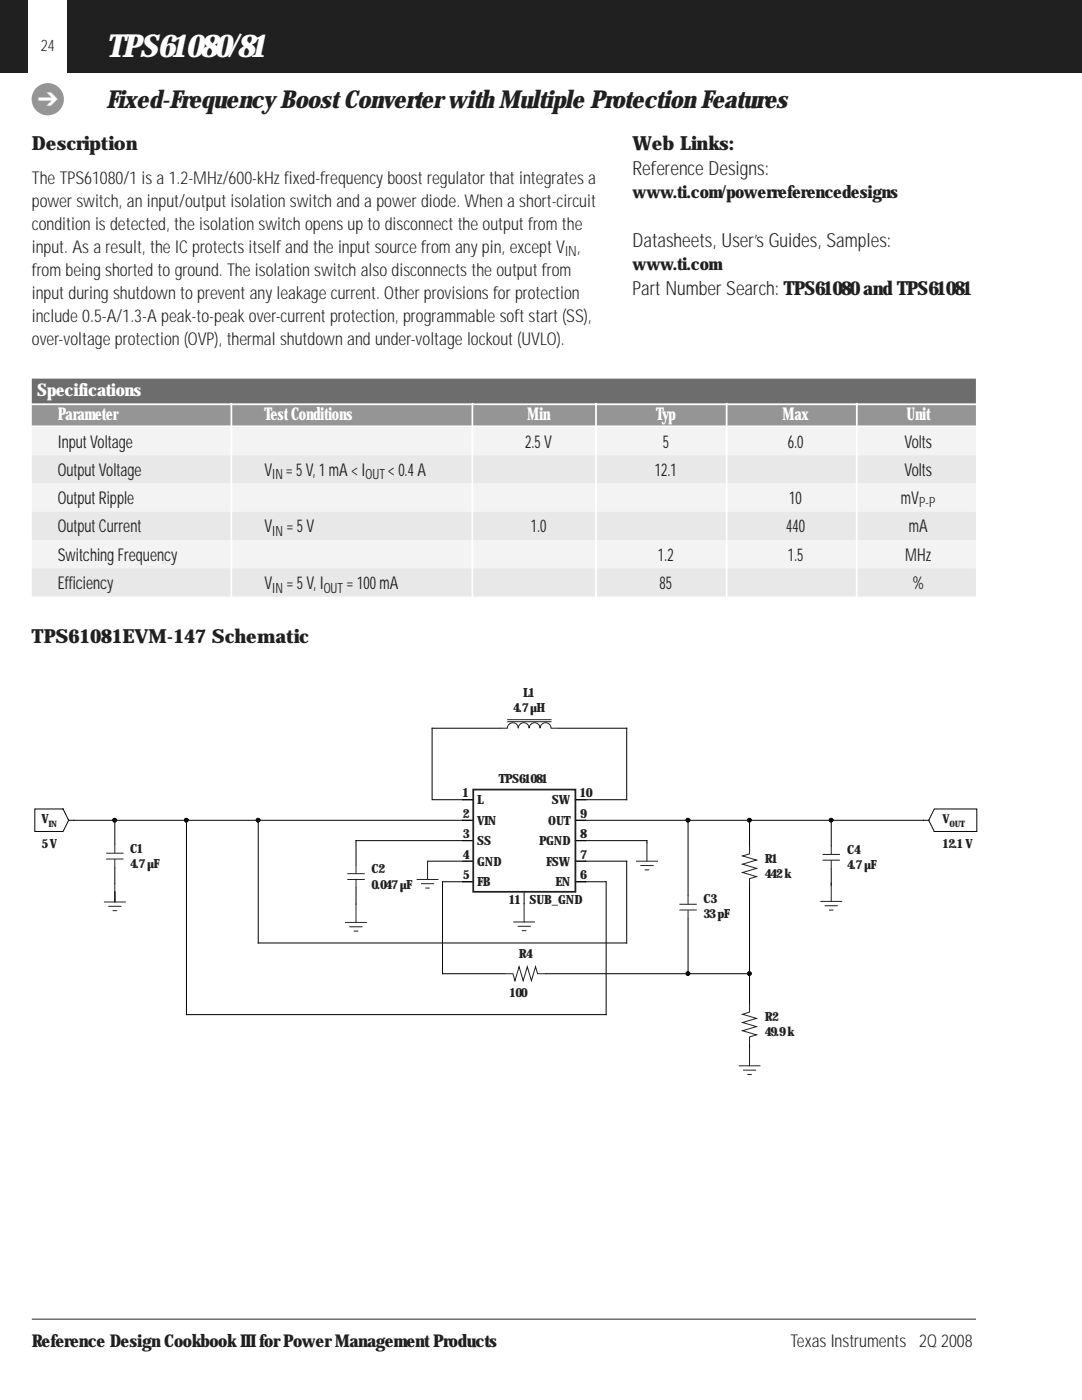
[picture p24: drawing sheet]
<svg xmlns="http://www.w3.org/2000/svg" width="216mm" height="279mm" viewBox="0 0 216 279" stroke-linecap="round" stroke-linejoin="round" font-family="sans-serif">
<defs><g id="words">
<text font-size="6.3" fill="#fff" x="21.2" y="11.3">TPS61080/81</text>
<text font-size="4.9" fill="#231f20" x="21.2" y="21.5">Fixed-FrequencyBoostConverterwithMultiple ProtectionFeatures</text>
<text font-size="4.6" fill="#fff" x="7.5" y="21.4">➔</text>
<g font-size="3.9" fill="#231f20">
<text x="6.3" y="30">Description</text>
<text x="126.2" y="30">Web Links:</text>
<text x="126.2" y="34.9">ReferenceDesigns:</text>
<text x="126.2" y="49.4">Datasheets, User’sGuides, Samples:</text>
<text x="126.2" y="58.9">PartNumberSearch: TPS61080andTPS61081</text>
<text x="6.3" y="128.4">TPS61081EVM-147 Schematic</text>
</g>
<g font-size="3.5" fill="#231f20">
<text x="6.3" y="41.3">powerswitch, aninput/outputisolationswitchand a powerdiode. Whena short-circuit</text>
<text x="6.3" y="36.7">TheTPS61080/1 isa 1.2-MHz/600-kHzfixed-frequencyboostregulatorthatintegratesa</text>
<text x="126.2" y="39.5">www.ti.com/powerreferencedesigns</text>
<text x="6.3" y="45.8">conditionisdetected, theisolationswitchopensuptodisconnecttheoutputfromthe</text>
<text x="6.3" y="50.4">input. Asa result, theICprotectsitselfand theinputsourcefromanypin, exceptV ,</text>
<text x="126.2" y="54">www.ti.com</text>
<text x="6.3" y="59.6">inputduringshutdowntopreventanyleakagecurrent. Otherprovisionsforprotection</text>
<text x="6.3" y="55">frombeingshorted toground. Theisolationswitchalsodisconnectstheoutputfrom</text>
<text x="6.3" y="64.2">include0.5-A/1.3-A peak-to-peakover-currentprotection, programmablesoftstart(SS),</text>
<text x="6.3" y="68.8">over-voltageprotection(OVP), thermal shutdownand under-voltagelockout(UVLO).</text>
<text x="11.5" y="89.3">InputVoltage</text>
<text x="104.8" y="89.3">2.5V</text>
<text x="132.2" y="89.3">5</text>
<text x="157.2" y="89.3">6.0</text>
<text x="180.5" y="89.3">Volts</text>
<text x="11.5" y="95">OutputVoltage</text>
<text x="52.7" y="95">V</text>
<text x="57" y="95">=5V, 1 mA &lt; I</text>
<text x="77.4" y="95">&lt; 0.4A</text>
<text x="130.7" y="95">12.1</text>
<text x="180.5" y="95">Volts</text>
<text x="11.5" y="100.6">OutputRipple</text>
<text x="157.5" y="100.6">10</text>
<text x="179.8" y="100.6">mV</text>
<text x="11.5" y="106.3">OutputCurrent</text>
<text x="52.7" y="106.3">V</text>
<text x="57.1" y="106.3">=5V</text>
<text x="105.9" y="106.3">1.0</text>
<text x="156.9" y="106.3">440</text>
<text x="181.3" y="106.3">mA</text>
<text x="11.5" y="111.9">Switching Frequency</text>
<text x="131.3" y="111.9">1.2</text>
<text x="157.2" y="111.9">1.5</text>
<text x="180.6" y="111.9">MHz</text>
<text x="11.5" y="117.5">Efficiency</text>
<text x="52.7" y="117.5">V</text>
<text x="57.1" y="117.5">=5V, I</text>
<text x="69.2" y="117.5">=100mA</text>
<text x="131.6" y="117.5">85</text>
<text x="182.1" y="117.5">%</text>
<text x="6.3" y="268.8">Reference DesignCookbookIII forPowerManagementProducts</text>
<text x="157.7" y="268.8">TexasInstruments 2Q2008</text>
</g>
<g font-size="3.5" fill="#fff">
<text x="7.4" y="79.1">Specifications</text>
<text x="11.5" y="83.9">Parameter</text>
<text x="52.7" y="83.9">TestConditions</text>
<text x="105.2" y="83.9">Min</text>
<text x="130.9" y="83.9">Typ</text>
<text x="156.2" y="83.9">Max</text>
<text x="180.9" y="83.9">Unit</text>
</g>
<text font-size="3.2" fill="#231f20" x="8.1" y="10.2">24</text>
<g font-size="2.8" fill="#231f20">
<text x="112.8" y="51.1">IN</text>
<text x="54.3" y="95.7">IN</text>
<text x="73" y="95.7">OUT</text>
<text x="183.4" y="101.2">P-P</text>
<text x="54.3" y="107">IN</text>
<text x="54.3" y="118.3">IN</text>
<text x="64.6" y="118.3">OUT</text>
</g>
<g font-size="2.5" fill="#231f20">
<text x="102.4" y="142.1">4.7µH</text>
<text x="104.4" y="139">L1</text>
<text x="92.3" y="159.1">1</text>
<text x="95.2" y="160.5">L</text>
<text x="99.5" y="156.3">TPS61081</text>
<text x="110.1" y="160.5">SW</text>
<text x="115.8" y="159.1">10</text>
<text x="8.3" y="164.2">V</text>
<text x="92.3" y="163.3">2</text>
<text x="92.3" y="167.3">3</text>
<text x="95.2" y="164.6">VIN</text>
<text x="109.4" y="164.6">OUT</text>
<text x="115.8" y="163.3">9</text>
<text x="115.8" y="167.3">8</text>
<text x="188.1" y="164.2">V</text>
<text x="8.3" y="169.2">5V</text>
<text x="26" y="170.2">C1</text>
<text x="26" y="173.3">4.7µF</text>
<text x="92.3" y="171.4">4</text>
<text x="95.2" y="168.7">SS</text>
<text x="95.2" y="172.8">GND</text>
<text x="107.6" y="168.7">PGND</text>
<text x="109" y="172.8">FSW</text>
<text x="115.8" y="171.4">7</text>
<text x="152.6" y="172.3">R1</text>
<text x="169" y="170.5">C4</text>
<text x="169" y="173.5">4.7µF</text>
<text x="188.2" y="169.2">12.1 V</text>
<text x="74.1" y="174.3">C2</text>
<text x="74.1" y="177.3">0.047µF</text>
<text x="92.3" y="175.5">5</text>
<text x="95.2" y="176.9">FB</text>
<text x="110.8" y="176.9">EN</text>
<text x="115.8" y="175.5">6</text>
<text x="152.6" y="175.3">442k</text>
<text x="101.6" y="180.4">11</text>
<text x="105.6" y="180.5">SUB_GND</text>
<text x="140.4" y="180.1">C3</text>
<text x="140.4" y="183.2">33pF</text>
<text x="103.6" y="191.2">R4</text>
<text x="101.7" y="199">100</text>
<text x="152.6" y="203.8">R2</text>
<text x="152.6" y="206.8">49.9k</text>
</g>
<g font-size="1.8" fill="#231f20">
<text x="9.7" y="164.9">IN</text>
<text x="189.5" y="164.9">OUT</text>
</g>
</g></defs>
<path d="M-.1 -.1h216v14.6h-216z" fill="#231f20"/>
<path d="M5.6 -.1h7.8v14.6h-7.8z" fill="#fff"/>
<circle cx="9.5" cy="19.8" r="3.2" fill="#939598"/>
<path d="M6.3 263.3h188.4" fill="none" stroke="#231f20" stroke-width=".2"/>
<path d="M6.3 78h188.4" fill="none" stroke="#6c6d70" stroke-width="4.9" stroke-linecap="butt"/>
<path d="M6.3 82.9h188.4" fill="none" stroke="#939598" stroke-width="4.1" stroke-linecap="butt"/>
<path d="M6.3 88h188.4M6.3 99.3h188.4M6.3 110.6h188.4" fill="none" stroke="#f2f3f4" stroke-width="5.6" stroke-linecap="butt"/>
<path d="M6.3 93.7h188.4M6.3 105h188.4M6.3 116.2h188.4" fill="none" stroke="#e7e8e9" stroke-width="5.6" stroke-linecap="butt"/>
<path d="M2.9 135.1h196.1v117.7h-196.1z" fill="#fff"/>
<path d="M100.7 194.3h1.6l.5 1.4 .8-2.8 .8 2.8 .8-2.8 .8 2.8 .9-2.8 .4 1.4h1.6M149.6 200.3v1.7l-1.4 .4 2.8 .8-2.8 .9 2.8 .8-2.8 .8 2.8 .8-1.4 .4v1.7" fill="none" stroke="#231f20" stroke-width=".2"/>
<circle cx="22.9" cy="163.7" r=".37" fill="#040503"/>
<circle cx="22.9" cy="163.7" r=".37" fill="none" stroke="#040503" stroke-width=".2"/>
<circle cx="51.5" cy="163.7" r=".37" fill="#040503"/>
<g fill="none" stroke="#040503" stroke-width=".2">
<path d="M71 167.8v4.8M71 177.2v3.2"/>
<circle cx="51.5" cy="163.7" r=".37"/>
</g>
<circle cx="137.3" cy="194.3" r=".37" fill="#040503"/>
<circle cx="137.3" cy="194.3" r=".37" fill="none" stroke="#040503" stroke-width=".2"/>
<circle cx="137.3" cy="163.7" r=".37" fill="#040503"/>
<g fill="none" stroke="#040503" stroke-width=".2">
<path d="M149.6 208.6v.5"/>
<circle cx="137.3" cy="163.7" r=".37"/>
</g>
<circle cx="149.5" cy="194.3" r=".37" fill="#040503"/>
<circle cx="149.5" cy="194.3" r=".37" fill="none" stroke="#040503" stroke-width=".2"/>
<circle cx="149.5" cy="163.7" r=".37" fill="#040503"/>
<g fill="none" stroke="#040503" stroke-width=".2">
<path d="M125.1 145.3v14.3M14.7 163.7h8.2v4.8M22.9 173.2v3.2M22.9 178v2M51.5 163.7v24.5M88.3 176v18.3M120.9 176v26.5M125.1 171.9v16.3M137.3 163.7v15M149.6 163.7v4.1M149.6 178v22.3M137.3 183.3v11"/>
<circle cx="149.5" cy="163.7" r=".37"/>
</g>
<circle cx="37.2" cy="163.7" r=".37" fill="#040503"/>
<g fill="none" stroke="#040503" stroke-width=".2">
<path d="M86.2 145.3h13.5M111.5 145.3h13.6M37.2 163.7h14.3M88.3 176h4.1M116.8 176h4.1M137.3 163.7h12.3M88.3 194.3h12.4M137.3 194.3h12.3"/>
<circle cx="37.2" cy="163.7" r=".37"/>
</g>
<circle cx="165.8" cy="163.7" r=".37" fill="#040503"/>
<g fill="none" stroke="#040503" stroke-width=".2">
<path d="M86.2 145.3v14.3h8.2M114.8 159.6h10.3M7 161.5h5.6l1.1 2.2-1.1 2.2h-5.6zM13.7 163.7h1M22.9 163.7h14.3v38.8h83.7M51.5 163.7h42.9M71 167.8h23.4M85.3 171.9h9.1M92.4 176h2M104.6 178v2.4M114.8 163.7h22.5M114.8 171.9h10.3"/>
<path d="M114.8 167.8h14.3v.4M114.8 176h2M149.6 163.7h35.7M149.6 167.8v2M149.6 176v2M165.9 163.7v5.1M165.9 173.4v3.3M186.4 161.5h8.5v4.4h-8.5l-1.1-2.2zM51.5 188.2h73.6M108.9 194.3h28.4"/>
<circle cx="165.8" cy="163.7" r=".37"/>
</g>
<g fill="none" stroke="#231f20" stroke-width=".2">
<path d="M99.7 145.3h1.5a1.09 1.09 0 0 1 1.1-1.1 1.09 1.09 0 0 1 1.1 1.1 1.08 1.08 0 0 1 1.1-1.1 1.08 1.08 0 0 1 1.1 1.1 1.09 1.09 0 0 1 1.1-1.1 1.09 1.09 0 0 1 1.1 1.1 1.09 1.09 0 0 1 1.1-1.1 1.09 1.09 0 0 1 1.1 1.1h1.5M101.2 144h8.8M101.2 143.6h8.8M21.2 171.4h3.4M21.2 170.3h3.4M22.9 168.5v1.8M22.9 171.4v1.8M22.9 176.4v3.6M69.3 175.5h3.5M69.3 174.4h3.5M71 172.6v1.8M71 175.5v1.7"/>
<path d="M83.2 175.5h4.2M84.1 176.4h2.4M85 177.2h.7M85.3 171.9v3.6M127 171.9h4.2M127.9 172.7h2.4M128.7 173.6h.8M129.1 168.2v3.7M137.3 178.7v1.8M149.6 168.7v1.7l-1.4 .4 2.8 .8-2.8 .9 2.8 .8-2.8 .8 2.8 .8-1.4 .5v1.6M163.8 179.9h4.1M164.1 171.7h3.5"/>
<path d="M164.1 170.5h3.5M165.9 168.8v1.7M165.9 171.7v1.7M165.9 176.3v3.6M20.8 180h4.2M21.7 180.9h2.4M22.6 181.7h.7M68.9 184.1h4.2M69.8 185h2.4M70.7 185.8h.7M71 180.4v3.7M102.5 184h4.2"/>
<path d="M103.4 184.9h2.4M104.2 185.7h.7M104.6 180.4v3.6M135.6 181.6h3.4M135.6 180.5h3.4M137.3 181.6v1.7M164.7 180.8h2.4M165.5 181.6h.7M147.5 212.7h4.1M148.4 213.6h2.4M149.2 214.4h.7M149.6 209.1v3.6"/>
</g>
<path d="M94.4 157.6h20.4v20.4h-20.4z" fill="none" stroke="#231f20" stroke-width=".35"/>
<path d="M46.2 80.4v39.6M94.3 80.4v39.6M118.9 80.4v39.6M145 80.4v39.6M171 80.4v39.6" fill="none" stroke="#fff" stroke-width=".35"/>
<use href="#words"/>
</svg>
